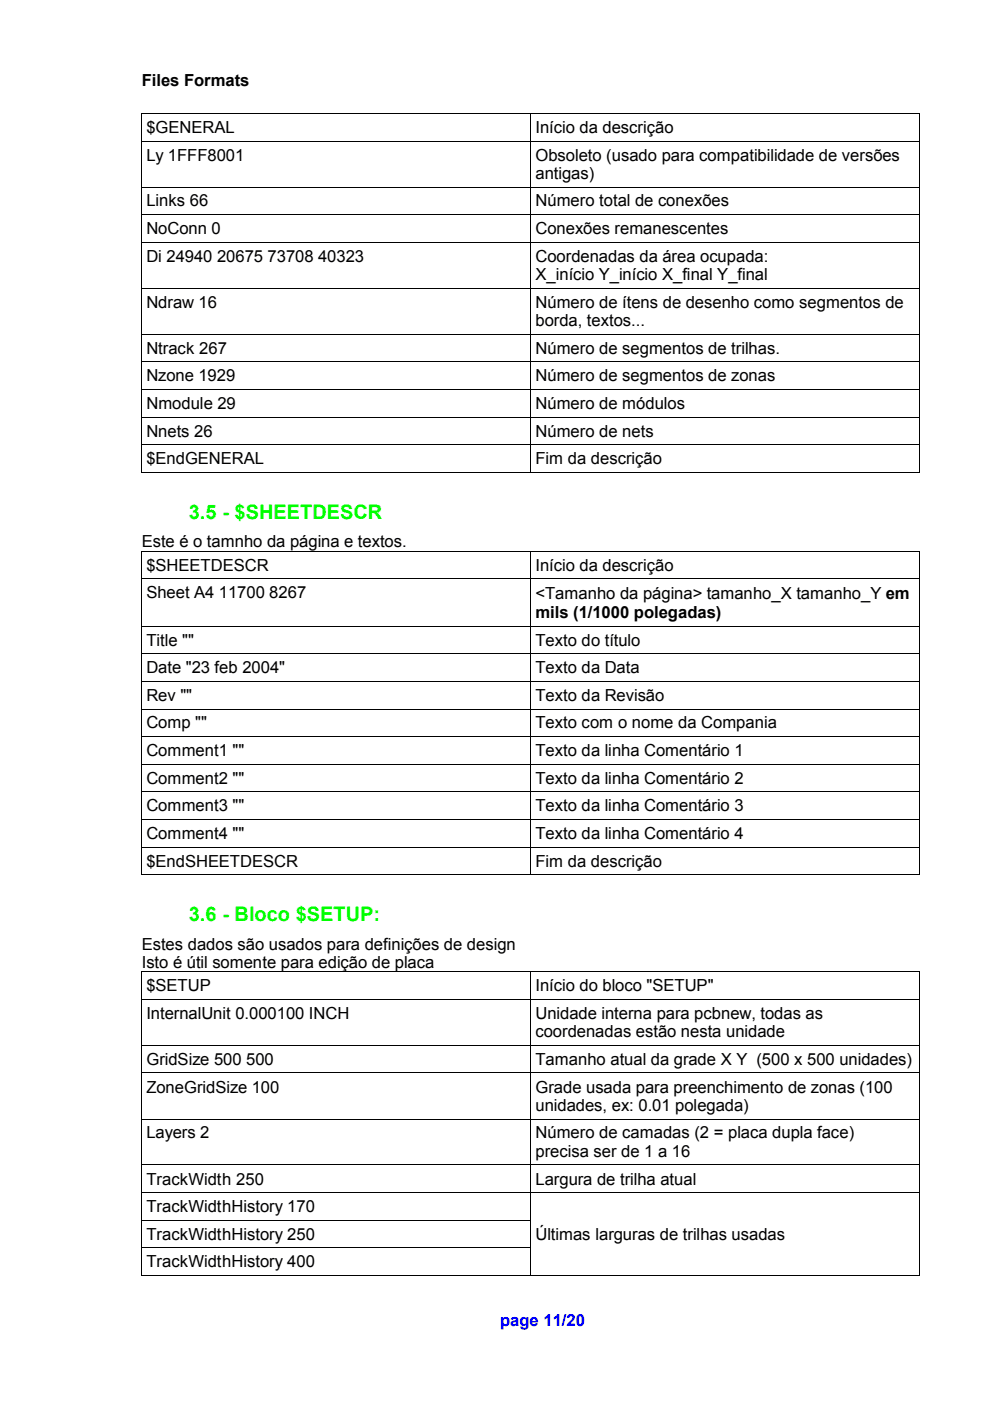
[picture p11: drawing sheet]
<svg xmlns="http://www.w3.org/2000/svg" width="210mm" height="297mm" viewBox="0 0 210 297" stroke-linecap="round" stroke-linejoin="round" font-family="sans-serif">
<defs><g id="words">
<g font-size="4.2" fill="#0f0">
<text x="40" y="110">3.5 - $SHEETDESCR</text>
<text x="40" y="195.3">3.6 - Bloco $SETUP:</text>
</g>
<g font-size="3.5">
<text x="30.1" y="18.3">Files Formats</text>
<text x="31" y="28.2">$GENERAL</text>
<text x="113.5" y="28.2">Início da descrição</text>
<text x="31" y="34">Ly 1FFF8001</text>
<text x="113.5" y="34">Obsoleto (usado para compatibilidade de versões</text>
<text x="113.5" y="37.9">antigas)</text>
<text x="31" y="43.8">Links 66</text>
<text x="113.5" y="43.8">Número total de conexões</text>
<text x="31" y="49.6">NoConn 0</text>
<text x="113.5" y="49.6">Conexões remanescentes</text>
<text x="31" y="55.5">Di 24940</text>
<text x="46" y="55.5">20675</text>
<text x="56.7" y="55.5">73708</text>
<text x="67.4" y="55.5">40323</text>
<text x="113.5" y="55.5">Coordenadas da área ocupada:</text>
<text x="113.5" y="59.4">X_início Y_início X_final Y_final</text>
<text x="31" y="65.3">Ndraw 16</text>
<text x="113.5" y="65.3">Número de ítens de desenho como segmentos de</text>
<text x="113.5" y="69.1">borda, textos...</text>
<text x="31" y="75">Ntrack 267</text>
<text x="113.5" y="75">Número de segmentos de trilhas.</text>
<text x="31" y="80.9">Nzone 1929</text>
<text x="113.5" y="80.9">Número de segmentos de zonas</text>
<text x="31" y="86.7">Nmodule 29</text>
<text x="113.5" y="86.7">Número de módulos</text>
<text x="31" y="92.6">Nnets 26</text>
<text x="113.5" y="92.6">Número de nets</text>
<text x="31" y="98.4">$EndGENERAL</text>
<text x="113.5" y="98.4">Fim da descrição</text>
<text x="30.1" y="116.1">Este é o tamnho da página e textos.</text>
<text x="31" y="121">$SHEETDESCR</text>
<text x="113.5" y="121">Início da descrição</text>
<text x="31" y="126.8">Sheet A4</text>
<text x="46.4" y="126.8">11700</text>
<text x="57.1" y="126.8">8267</text>
<text x="113.5" y="126.9">&lt;Tamanho da página&gt; tamanho_X tamanho_Y em</text>
<text x="113.5" y="131">mils (1/1000 polegadas)</text>
<text x="31" y="136.9">Title &quot;&quot;</text>
<text x="113.5" y="136.9">Texto do título</text>
<text x="31" y="142.7">Date &quot;23 feb 2004&quot;</text>
<text x="113.5" y="142.7">Texto da Data</text>
<text x="31" y="148.6">Rev &quot;&quot;</text>
<text x="113.5" y="148.6">Texto da Revisão</text>
<text x="31" y="154.4">Comp &quot;&quot;</text>
<text x="113.5" y="154.4">Texto com o nome da Compania</text>
<text x="31" y="160.3">Comment1 &quot;&quot;</text>
<text x="113.5" y="160.3">Texto da linha Comentário 1</text>
<text x="31" y="166.2">Comment2 &quot;&quot;</text>
<text x="113.5" y="166.2">Texto da linha Comentário 2</text>
<text x="31" y="172">Comment3 &quot;&quot;</text>
<text x="113.5" y="172">Texto da linha Comentário 3</text>
<text x="31" y="177.9">Comment4 &quot;&quot;</text>
<text x="113.5" y="177.9">Texto da linha Comentário 4</text>
<text x="31" y="183.7">$EndSHEETDESCR</text>
<text x="113.5" y="183.7">Fim da descrição</text>
<text x="30.1" y="201.4">Estes dados são usados para definições de design</text>
<text x="30.1" y="205.3">Isto é útil somente para edição de placa</text>
<text x="31" y="210.1">$SETUP</text>
<text x="113.5" y="210.1">Início do bloco &quot;SETUP&quot;</text>
<text x="31" y="216">InternalUnit 0.000100 INCH</text>
<text x="113.5" y="216">Unidade interna para pcbnew, todas as</text>
<text x="113.5" y="219.9">coordenadas estão nesta unidade</text>
<text x="31" y="225.8">GridSize 500</text>
<text x="52.2" y="225.8">500</text>
<text x="113.5" y="225.8">Tamanho atual da grade X Y (500 x 500 unidades)</text>
<text x="31" y="231.6">ZoneGridSize 100</text>
<text x="113.5" y="231.6">Grade usada para preenchimento de zonas (100</text>
<text x="113.5" y="235.5">unidades, ex: 0.01 polegada)</text>
<text x="31" y="241.4">Layers 2</text>
<text x="113.5" y="241.4">Número de camadas (2 = placa dupla face)</text>
<text x="113.5" y="245.3">precisa ser de 1 a 16</text>
<text x="31" y="251.1">TrackWidth 250</text>
<text x="113.5" y="251.1">Largura de trilha atual</text>
<text x="31" y="257">TrackWidthHistory 170</text>
<text x="31" y="262.9">TrackWidthHistory 250</text>
<text x="113.5" y="262.9">Últimas larguras de trilhas usadas</text>
<text x="31" y="268.7">TrackWidthHistory 400</text>
</g>
<text font-size="3.5" fill="#00f" x="106" y="281.2">page 11/20</text>
</g></defs>
<g fill="none" stroke="#000" stroke-width=".21">
<path d="M30 29.9h165M30 39.7h165M30 24.1h165v76.1h-165M30 24.1v76.1M112.5 24.1v76.1M30 45.5h165M30 51.4h165M30 61.1h165M30 70.9h165M30 76.7h165M30 82.6h165M30 88.5h165"/>
<path d="M30 94.3h165M30 116.9h165M30 116.8v68.7M112.5 116.8v68.7M195 116.8v68.7h-165M30 122.7h165M30 132.8h165M30 138.6h165M30 144.5h165M30 150.3h165M30 156.2h165M30 162h165"/>
<path d="M30 167.9h165M30 173.8h165M30 179.6h165M30 211.9h165M30 206h165v64.4h-165M30 206v64.4M112.5 206v64.4M30 221.6h165M30 227.5h165M30 237.3h165M30 247h165M30 252.9h165"/>
<path d="M30 258.7h82.5M30 264.6h82.5"/>
</g>
<use href="#words"/>
</svg>
